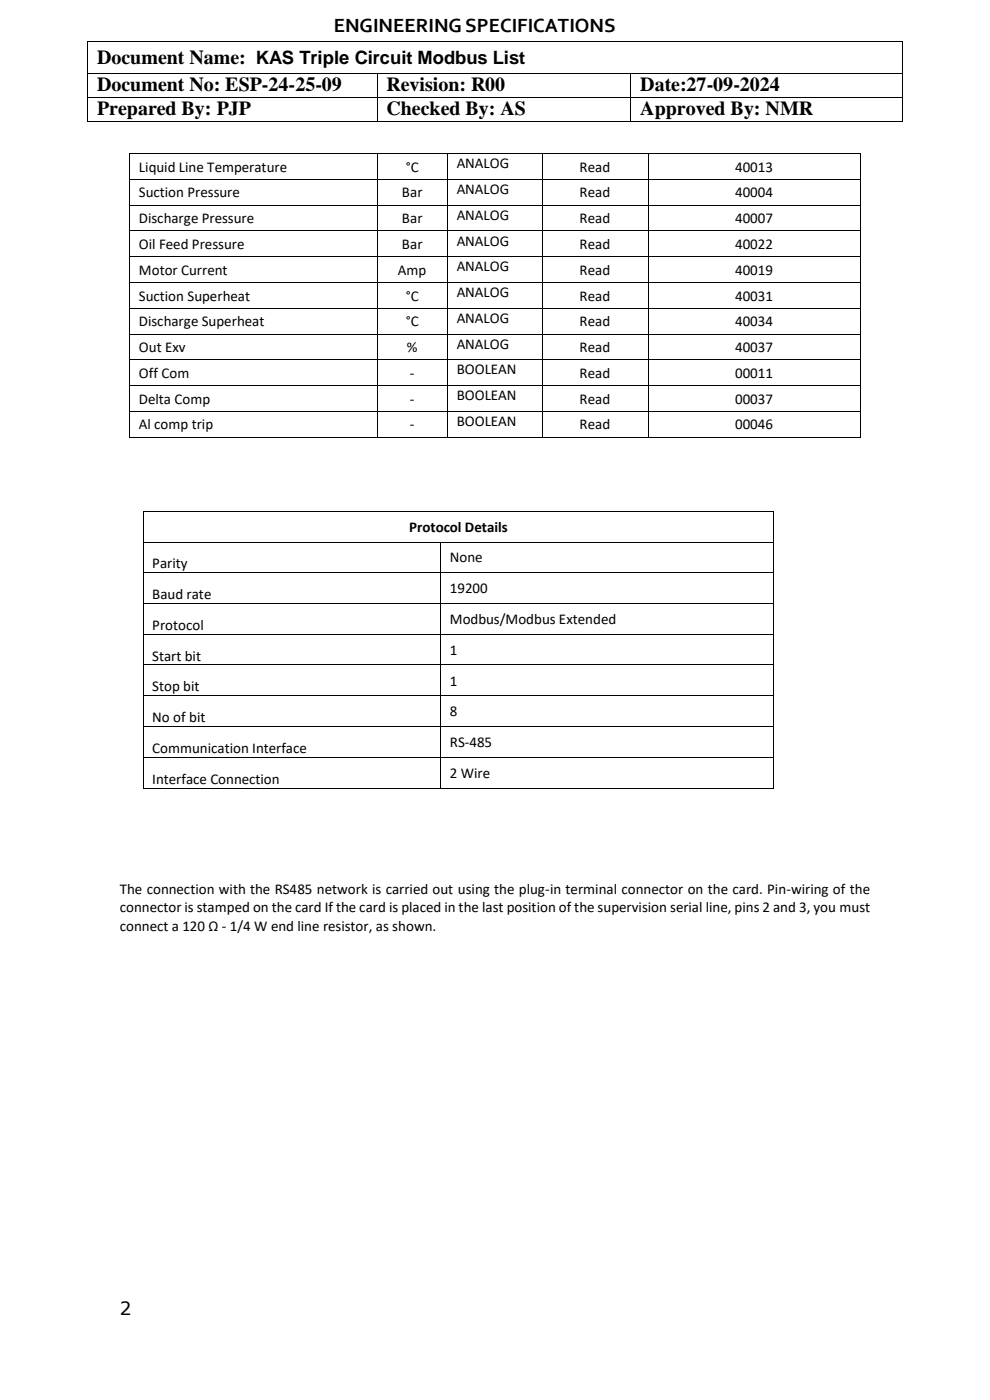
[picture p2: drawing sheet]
<svg xmlns="http://www.w3.org/2000/svg" width="210mm" height="297mm" viewBox="0 0 210 297" stroke-linecap="round" stroke-linejoin="round" font-family="sans-serif">
<defs><g id="words">
<g font-size="4.2">
<text x="70.8" y="6.8">ENGINEERINGSPECIFICATIONS</text>
<text x="20.6" y="13.6">Document Name: KAS Triple Circuit Modbus List</text>
<text x="20.6" y="19.3">Document No: ESP-24-25-09</text>
<text x="82" y="19.3">Revision: R00</text>
<text x="135.8" y="19.3">Date:27-09-2024</text>
<text x="20.6" y="24.4">Prepared By: PJP</text>
<text x="82" y="24.4">Checked By: AS</text>
<text x="135.8" y="24.4">Approved By: NMR</text>
</g>
<text font-size="3.9" x="25.4" y="279">2</text>
<g font-size="3.2">
<text x="96.9" y="35.7">ANALOG</text>
<text x="29.5" y="36.4">Liquid Line Temperature</text>
<text x="29.5" y="41.9">Suction Pressure</text>
<text x="85.3" y="41.9">Bar</text>
<text x="86.1" y="36.4">°C</text>
<text x="96.9" y="41.2">ANALOG</text>
<text x="123" y="36.4">Read</text>
<text x="123" y="41.9">Read</text>
<text x="155.9" y="36.4">40013</text>
<text x="155.9" y="41.9">40004</text>
<text x="29.5" y="47.3">Discharge Pressure</text>
<text x="85.3" y="47.3">Bar</text>
<text x="96.9" y="46.6">ANALOG</text>
<text x="123" y="47.3">Read</text>
<text x="155.9" y="47.3">40007</text>
<text x="29.5" y="52.8">Oil Feed Pressure</text>
<text x="85.3" y="52.8">Bar</text>
<text x="96.9" y="52.1">ANALOG</text>
<text x="123" y="52.8">Read</text>
<text x="155.9" y="52.8">40022</text>
<text x="29.5" y="58.3">Motor Current</text>
<text x="84.4" y="58.3">Amp</text>
<text x="96.9" y="57.6">ANALOG</text>
<text x="123" y="58.3">Read</text>
<text x="155.9" y="58.3">40019</text>
<text x="29.5" y="63.8">Suction Superheat</text>
<text x="86.1" y="63.8">°C</text>
<text x="96.9" y="63">ANALOG</text>
<text x="123" y="63.8">Read</text>
<text x="155.9" y="63.8">40031</text>
<text x="29.5" y="69.2">Discharge Superheat</text>
<text x="86.1" y="69.2">°C</text>
<text x="96.9" y="68.5">ANALOG</text>
<text x="123" y="69.2">Read</text>
<text x="155.9" y="69.2">40034</text>
<text x="29.5" y="74.7">Out Exv</text>
<text x="86.3" y="74.7">%</text>
<text x="96.9" y="74">ANALOG</text>
<text x="123" y="74.7">Read</text>
<text x="155.9" y="74.7">40037</text>
<text x="29.5" y="80.1">Off Com</text>
<text x="87" y="80.1">-</text>
<text x="96.9" y="79.4">BOOLEAN</text>
<text x="123" y="80.1">Read</text>
<text x="155.9" y="80.1">00011</text>
<text x="29.5" y="85.6">Delta Comp</text>
<text x="87" y="85.6">-</text>
<text x="96.9" y="84.9">BOOLEAN</text>
<text x="123" y="85.6">Read</text>
<text x="155.9" y="85.6">00037</text>
<text x="29.5" y="91.1">Al comp trip</text>
<text x="87" y="91.1">-</text>
<text x="96.9" y="90.4">BOOLEAN</text>
<text x="123" y="91.1">Read</text>
<text x="155.9" y="91.1">00046</text>
<text x="86.8" y="112.8">Protocol Details</text>
<text x="95.4" y="119.3">None</text>
<text x="32.3" y="120.5">Parity</text>
<text x="95.4" y="125.8">19200</text>
<text x="32.3" y="127.1">Baud rate</text>
<text x="32.3" y="133.6">Protocol</text>
<text x="95.4" y="132.4">Modbus/Modbus Extended</text>
<text x="32.3" y="140.1">Start bit</text>
<text x="95.4" y="138.9">1</text>
<text x="32.3" y="146.7">Stop bit</text>
<text x="95.4" y="145.4">1</text>
<text x="32.3" y="153.2">No of bit</text>
<text x="95.4" y="152">8</text>
<text x="32.3" y="159.7">Communication Interface</text>
<text x="95.4" y="158.5">RS-485</text>
<text x="32.3" y="166.2">Interface Connection</text>
<text x="95.4" y="165">2 Wire</text>
<text x="25.4" y="189.7">The connection with the RS485 network is carried out using the plug-in terminal connector on the card. Pin-wiring of the</text>
<text x="25.4" y="193.6">connector is stamped on the card If the card is placed in the last position of the supervision serial line, pins 2 and 3, you must</text>
<text x="25.4" y="197.4">connect a 120 Ω - 1/4 W end line resistor, as shown.</text>
</g>
</g></defs>
<g fill="#000">
<path d="M18.5 8.7h.2v.1h-.2z" fill-rule="evenodd"/>
<path d="M18.5 8.7h.2v.1h-.2z" fill-rule="evenodd"/>
<path d="M18.5 15.6h.2v.1h-.2z" fill-rule="evenodd"/>
<path d="M79.9 15.6h.2v.1h-.2z" fill-rule="evenodd"/>
<path d="M133.8 15.6h.1v.1h-.1z" fill-rule="evenodd"/>
<path d="M191.3 8.7h.2v.1h-.2z" fill-rule="evenodd"/>
<path d="M191.3 8.7h.2v.1h-.2z" fill-rule="evenodd"/>
<path d="M191.3 15.6h.2v.1h-.2z" fill-rule="evenodd"/>
<path d="M18.5 20.6h.2v.2h-.2z" fill-rule="evenodd"/>
<path d="M18.5 25.7h.2v.1h-.2z" fill-rule="evenodd"/>
<path d="M18.5 25.7h.2v.1h-.2z" fill-rule="evenodd"/>
<path d="M27.5 32.5h.2v.2h-.2z" fill-rule="evenodd"/>
<path d="M27.5 32.5h.2v.2h-.2z" fill-rule="evenodd"/>
<path d="M27.5 38h.2v.1h-.2z" fill-rule="evenodd"/>
<path d="M79.9 32.5h.2v.2h-.2z" fill-rule="evenodd"/>
<path d="M79.9 38h.2v.1h-.2z" fill-rule="evenodd"/>
<path d="M79.9 20.6h.2v.2h-.2z" fill-rule="evenodd"/>
<path d="M79.9 25.7h.2v.1h-.2z" fill-rule="evenodd"/>
<path d="M94.9 32.5h.2v.2h-.2z" fill-rule="evenodd"/>
<path d="M94.9 38h.2v.1h-.2z" fill-rule="evenodd"/>
<path d="M114.9 32.5h.2v.2h-.2z" fill-rule="evenodd"/>
<path d="M114.9 38h.2v.1h-.2z" fill-rule="evenodd"/>
<path d="M133.8 20.6h.1v.2h-.1z" fill-rule="evenodd"/>
<path d="M133.8 25.7h.1v.1h-.1z" fill-rule="evenodd"/>
<path d="M137.4 32.5h.2v.2h-.2z" fill-rule="evenodd"/>
<path d="M137.4 38h.2v.1h-.2z" fill-rule="evenodd"/>
<path d="M182.4 32.5h.2v.2h-.2z" fill-rule="evenodd"/>
<path d="M182.4 32.5h.2v.2h-.2z" fill-rule="evenodd"/>
<path d="M182.4 38h.2v.1h-.2z" fill-rule="evenodd"/>
<path d="M191.3 20.6h.2v.2h-.2z" fill-rule="evenodd"/>
<path d="M191.3 25.7h.2v.1h-.2z" fill-rule="evenodd"/>
<path d="M191.3 25.7h.2v.1h-.2z" fill-rule="evenodd"/>
<path d="M27.5 43.4h.2v.2h-.2z" fill-rule="evenodd"/>
<path d="M27.5 48.9h.2v.2h-.2z" fill-rule="evenodd"/>
<path d="M27.5 54.4h.2v.2h-.2z" fill-rule="evenodd"/>
<path d="M79.9 43.4h.2v.2h-.2z" fill-rule="evenodd"/>
<path d="M79.9 48.9h.2v.2h-.2z" fill-rule="evenodd"/>
<path d="M79.9 54.4h.2v.2h-.2z" fill-rule="evenodd"/>
<path d="M94.9 43.4h.2v.2h-.2z" fill-rule="evenodd"/>
<path d="M94.9 48.9h.2v.2h-.2z" fill-rule="evenodd"/>
<path d="M94.9 54.4h.2v.2h-.2z" fill-rule="evenodd"/>
<path d="M114.9 43.4h.2v.2h-.2z" fill-rule="evenodd"/>
<path d="M114.9 48.9h.2v.2h-.2z" fill-rule="evenodd"/>
<path d="M114.9 54.4h.2v.2h-.2z" fill-rule="evenodd"/>
<path d="M137.4 43.4h.2v.2h-.2z" fill-rule="evenodd"/>
<path d="M137.4 48.9h.2v.2h-.2z" fill-rule="evenodd"/>
<path d="M137.4 54.4h.2v.2h-.2z" fill-rule="evenodd"/>
<path d="M182.4 43.4h.2v.2h-.2z" fill-rule="evenodd"/>
<path d="M182.4 48.9h.2v.2h-.2z" fill-rule="evenodd"/>
<path d="M182.4 54.4h.2v.2h-.2z" fill-rule="evenodd"/>
<path d="M27.5 59.9h.2v.1h-.2z" fill-rule="evenodd"/>
<path d="M27.5 65.3h.2v.2h-.2z" fill-rule="evenodd"/>
<path d="M27.5 70.8h.2v.2h-.2z" fill-rule="evenodd"/>
<path d="M27.5 76.2h.2v.2h-.2z" fill-rule="evenodd"/>
<path d="M79.9 59.9h.2v.1h-.2z" fill-rule="evenodd"/>
<path d="M79.9 65.3h.2v.2h-.2z" fill-rule="evenodd"/>
<path d="M79.9 70.8h.2v.2h-.2z" fill-rule="evenodd"/>
<path d="M79.9 76.2h.2v.2h-.2z" fill-rule="evenodd"/>
<path d="M94.9 59.9h.2v.1h-.2z" fill-rule="evenodd"/>
<path d="M94.9 65.3h.2v.2h-.2z" fill-rule="evenodd"/>
<path d="M94.9 70.8h.2v.2h-.2z" fill-rule="evenodd"/>
<path d="M94.9 76.2h.2v.2h-.2z" fill-rule="evenodd"/>
<path d="M114.9 59.9h.2v.1h-.2z" fill-rule="evenodd"/>
<path d="M114.9 65.3h.2v.2h-.2z" fill-rule="evenodd"/>
<path d="M114.9 70.8h.2v.2h-.2z" fill-rule="evenodd"/>
<path d="M114.9 76.2h.2v.2h-.2z" fill-rule="evenodd"/>
<path d="M137.4 59.9h.2v.1h-.2z" fill-rule="evenodd"/>
<path d="M137.4 65.3h.2v.2h-.2z" fill-rule="evenodd"/>
<path d="M137.4 70.8h.2v.2h-.2z" fill-rule="evenodd"/>
<path d="M137.4 76.2h.2v.2h-.2z" fill-rule="evenodd"/>
<path d="M182.4 59.9h.2v.1h-.2z" fill-rule="evenodd"/>
<path d="M182.4 65.3h.2v.2h-.2z" fill-rule="evenodd"/>
<path d="M182.4 70.8h.2v.2h-.2z" fill-rule="evenodd"/>
<path d="M182.4 76.2h.2v.2h-.2z" fill-rule="evenodd"/>
<path d="M27.5 81.7h.2v.2h-.2z" fill-rule="evenodd"/>
<path d="M27.5 87.2h.2v.2h-.2z" fill-rule="evenodd"/>
<path d="M27.5 92.7h.2v.1h-.2z" fill-rule="evenodd"/>
<path d="M27.5 92.7h.2v.1h-.2z" fill-rule="evenodd"/>
<path d="M79.9 81.7h.2v.2h-.2z" fill-rule="evenodd"/>
<path d="M79.9 87.2h.2v.2h-.2z" fill-rule="evenodd"/>
<path d="M79.9 92.7h.2v.1h-.2z" fill-rule="evenodd"/>
<path d="M94.9 81.7h.2v.2h-.2z" fill-rule="evenodd"/>
<path d="M94.9 87.2h.2v.2h-.2z" fill-rule="evenodd"/>
<path d="M94.9 92.7h.2v.1h-.2z" fill-rule="evenodd"/>
<path d="M114.9 81.7h.2v.2h-.2z" fill-rule="evenodd"/>
<path d="M114.9 87.2h.2v.2h-.2z" fill-rule="evenodd"/>
<path d="M114.9 92.7h.2v.1h-.2z" fill-rule="evenodd"/>
<path d="M137.4 81.7h.2v.2h-.2z" fill-rule="evenodd"/>
<path d="M137.4 87.2h.2v.2h-.2z" fill-rule="evenodd"/>
<path d="M137.4 92.7h.2v.1h-.2z" fill-rule="evenodd"/>
<path d="M182.4 81.7h.2v.2h-.2z" fill-rule="evenodd"/>
<path d="M182.4 87.2h.2v.2h-.2z" fill-rule="evenodd"/>
<path d="M182.4 92.7h.2v.1h-.2z" fill-rule="evenodd"/>
<path d="M182.4 92.7h.2v.1h-.2z" fill-rule="evenodd"/>
<path d="M30.3 108.4h.2v.2h-.2z" fill-rule="evenodd"/>
<path d="M30.3 108.4h.2v.2h-.2z" fill-rule="evenodd"/>
<path d="M30.3 114.9h.2v.2h-.2z" fill-rule="evenodd"/>
<path d="M93.4 114.9h.2v.2h-.2z" fill-rule="evenodd"/>
<path d="M164.1 108.4h.1v.2h-.1z" fill-rule="evenodd"/>
<path d="M164.1 108.4h.1v.2h-.1z" fill-rule="evenodd"/>
<path d="M164.1 114.9h.1v.2h-.1z" fill-rule="evenodd"/>
<path d="M30.3 121.4h.2v.2h-.2z" fill-rule="evenodd"/>
<path d="M30.3 127.9h.2v.2h-.2z" fill-rule="evenodd"/>
<path d="M30.3 134.5h.2v.1h-.2z" fill-rule="evenodd"/>
<path d="M93.4 121.4h.2v.2h-.2z" fill-rule="evenodd"/>
<path d="M93.4 127.9h.2v.2h-.2z" fill-rule="evenodd"/>
<path d="M93.4 134.5h.2v.1h-.2z" fill-rule="evenodd"/>
<path d="M164.1 121.4h.1v.2h-.1z" fill-rule="evenodd"/>
<path d="M164.1 127.9h.1v.2h-.1z" fill-rule="evenodd"/>
<path d="M164.1 134.5h.1v.1h-.1z" fill-rule="evenodd"/>
<path d="M30.3 141h.2v.2h-.2z" fill-rule="evenodd"/>
<path d="M30.3 147.5h.2v.2h-.2z" fill-rule="evenodd"/>
<path d="M30.3 154.1h.2v.1h-.2z" fill-rule="evenodd"/>
<path d="M93.4 141h.2v.2h-.2z" fill-rule="evenodd"/>
<path d="M93.4 147.5h.2v.2h-.2z" fill-rule="evenodd"/>
<path d="M93.4 154.1h.2v.1h-.2z" fill-rule="evenodd"/>
<path d="M164.1 141h.1v.2h-.1z" fill-rule="evenodd"/>
<path d="M164.1 147.5h.1v.2h-.1z" fill-rule="evenodd"/>
<path d="M164.1 154.1h.1v.1h-.1z" fill-rule="evenodd"/>
<path d="M30.3 160.6h.2v.2h-.2z" fill-rule="evenodd"/>
<path d="M30.3 167.1h.2v.2h-.2z" fill-rule="evenodd"/>
<path d="M30.3 167.1h.2v.2h-.2z" fill-rule="evenodd"/>
<path d="M93.4 160.6h.2v.2h-.2z" fill-rule="evenodd"/>
<path d="M93.4 167.1h.2v.2h-.2z" fill-rule="evenodd"/>
<path d="M164.1 160.6h.1v.2h-.1z" fill-rule="evenodd"/>
<path d="M164.1 167.1h.1v.2h-.1z" fill-rule="evenodd"/>
<path d="M164.1 167.1h.1v.2h-.1z" fill-rule="evenodd"/>
</g>
<g fill="none" stroke="#000" stroke-width=".21">
<path d="M18.6 8.8v6.8M18.6 15.7v4.9M18.7 8.8h172.6M18.7 15.7h61.2M80 15.7v4.9M80.1 15.7h53.7M133.8 15.7v4.9M133.9 15.7h57.4M191.4 8.8v6.8M191.4 15.7v4.9M18.6 20.8v4.9M18.7 20.7h61.2"/>
<path d="M18.7 25.7h61.2M27.6 32.7v5.3M27.6 38.1v5.3M27.7 32.6h52.2M27.7 38.1h52.2M80 32.7v5.3M80 38.1v5.3M80 20.8v4.9M80.1 32.6h14.8M80.1 38.1h14.8M80.1 20.7h53.7M80.1 25.7h53.7"/>
<path d="M95 32.7v5.3M95 38.1v5.3M95.1 32.6h19.8M95.1 38.1h19.8M115 32.7v5.3M115 38.1v5.3M115.1 32.6h22.3M115.1 38.1h22.3M133.8 20.8v4.9M133.9 20.7h57.4M133.9 25.7h57.4M137.5 32.7v5.3"/>
<path d="M137.5 38.1v5.3M137.6 32.6h44.8M137.6 38.1h44.8M182.5 32.7v5.3M182.5 38.1v5.3M191.4 20.8v4.9M27.6 43.6v5.3M27.6 49.1v5.3M27.6 54.6v5.3M27.7 43.5h52.2M27.7 49h52.2M27.7 54.5h52.2"/>
<path d="M27.7 60h52.2M80 43.6v5.3M80 49.1v5.3M80 54.6v5.3M80.1 43.5h14.8M80.1 49h14.8M80.1 54.5h14.8M80.1 60h14.8M95 43.6v5.3M95 49.1v5.3M95 54.6v5.3M95.1 43.5h19.8"/>
<path d="M95.1 49h19.8M95.1 54.5h19.8M95.1 60h19.8M115 43.6v5.3M115 49.1v5.3M115 54.6v5.3M115.1 43.5h22.3M115.1 49h22.3M115.1 54.5h22.3M115.1 60h22.3M137.5 43.6v5.3M137.5 49.1v5.3"/>
<path d="M137.5 54.6v5.3M137.6 43.5h44.8M137.6 49h44.8M137.6 54.5h44.8M137.6 60h44.8M182.5 43.6v5.3M182.5 49.1v5.3M182.5 54.6v5.3M27.6 60v5.3M27.6 65.5v5.3M27.6 71v5.2M27.6 76.4v5.3"/>
<path d="M27.7 65.4h52.2M27.7 70.9h52.2M27.7 76.3h52.2M80 60v5.3M80 65.5v5.3M80 71v5.2M80 76.4v5.3M80.1 65.4h14.8M80.1 70.9h14.8M80.1 76.3h14.8M95 60v5.3M95 65.5v5.3"/>
<path d="M95 71v5.2M95 76.4v5.3M95.1 65.4h19.8M95.1 70.9h19.8M95.1 76.3h19.8M115 60v5.3M115 65.5v5.3M115 71v5.2M115 76.4v5.3M115.1 65.4h22.3M115.1 70.9h22.3M115.1 76.3h22.3"/>
<path d="M137.5 60v5.3M137.5 65.5v5.3M137.5 71v5.2M137.5 76.4v5.3M137.6 65.4h44.8M137.6 70.9h44.8M137.6 76.3h44.8M182.5 60v5.3M182.5 65.5v5.3M182.5 71v5.2M182.5 76.4v5.3M27.6 81.9v5.3"/>
<path d="M27.6 87.4v5.3M27.7 81.8h52.2M27.7 87.3h52.2M27.7 92.8h52.2M80 81.9v5.3M80 87.4v5.3M80.1 81.8h14.8M80.1 87.3h14.8M80.1 92.8h14.8M95 81.9v5.3M95 87.4v5.3M95.1 81.8h19.8"/>
<path d="M95.1 87.3h19.8M95.1 92.8h19.8M115 81.9v5.3M115 87.4v5.3M115.1 81.8h22.3M115.1 87.3h22.3M115.1 92.8h22.3M137.5 81.9v5.3M137.5 87.4v5.3M137.6 81.8h44.8M137.6 87.3h44.8M137.6 92.8h44.8"/>
<path d="M182.5 81.9v5.3M182.5 87.4v5.3M30.4 108.6v6.3M30.4 115.1v6.3M30.5 108.5h133.6M30.5 115h62.9M93.5 115.1v6.3M93.6 115h70.5M164.2 108.6v6.3M164.2 115.1v6.3M30.4 121.6v6.3M30.4 128.1v6.4"/>
<path d="M30.4 134.6v6.4M30.5 121.5h62.9M30.5 128h62.9M30.5 134.6h62.9M93.5 121.6v6.3M93.5 128.1v6.4M93.5 134.6v6.4M93.6 121.5h70.5M93.6 128h70.5M93.6 134.6h70.5M164.2 121.6v6.3M164.2 128.1v6.4"/>
<path d="M164.2 134.6v6.4M30.4 141.2v6.3M30.4 147.7v6.4M30.4 154.2v6.4M30.5 141.1h62.9M30.5 147.6h62.9M30.5 154.2h62.9M93.5 141.2v6.3M93.5 147.7v6.4M93.5 154.2v6.4M93.6 141.1h70.5M93.6 147.6h70.5"/>
<path d="M93.6 154.2h70.5M164.2 141.2v6.3M164.2 147.7v6.4M164.2 154.2v6.4M30.4 160.8v6.3M30.5 160.7h62.9M30.5 167.2h62.9M93.5 160.8v6.3M93.6 160.7h70.5M93.6 167.2h70.5M164.2 160.8v6.3"/>
</g>
<use href="#words"/>
</svg>
